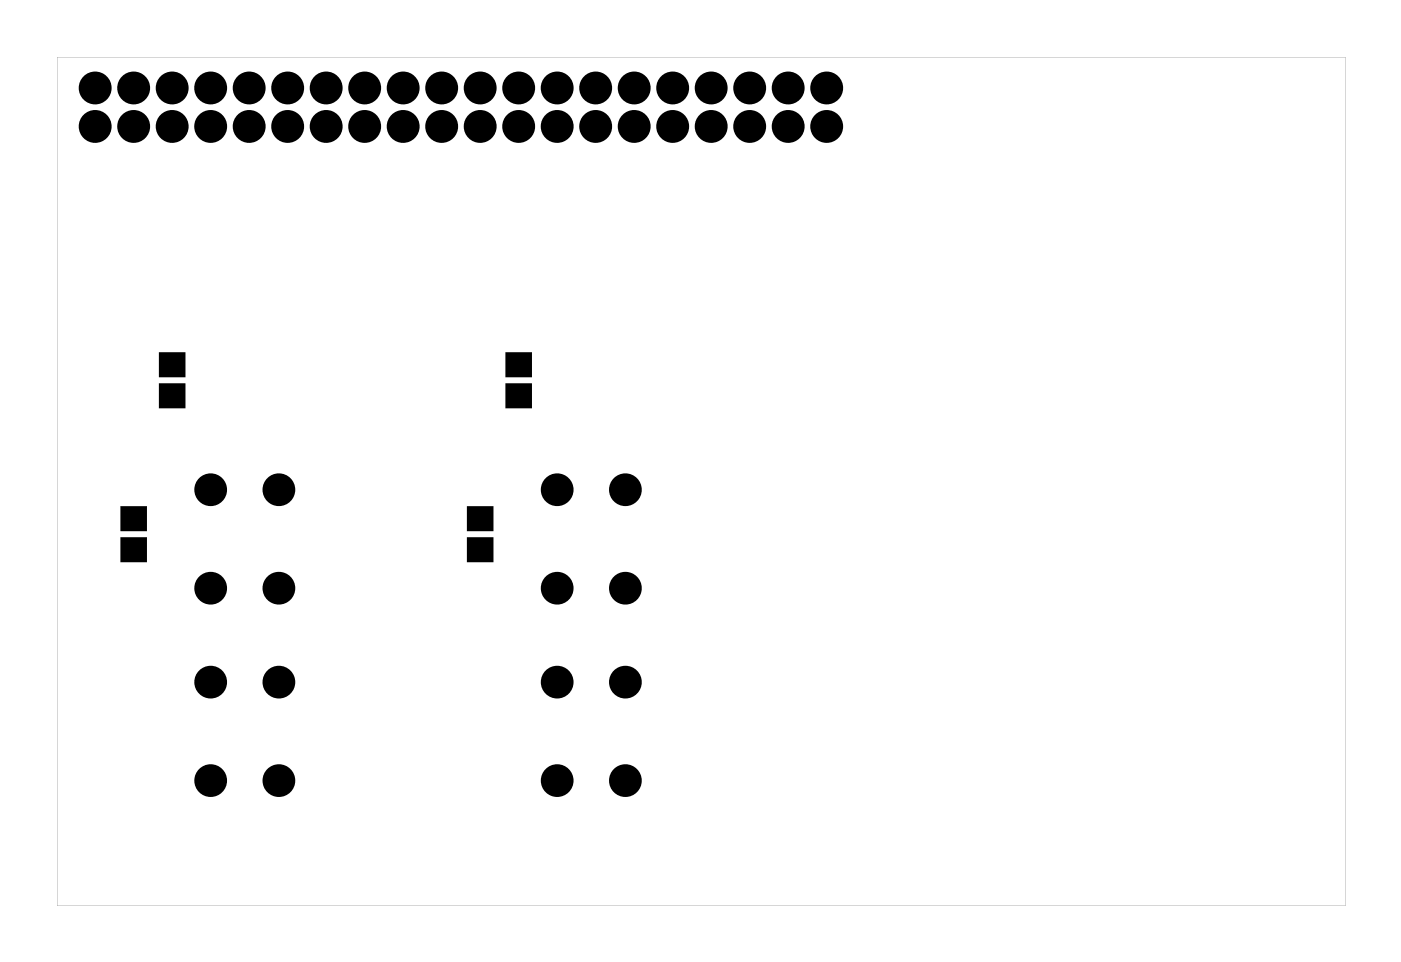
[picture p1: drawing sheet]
<svg xmlns="http://www.w3.org/2000/svg" width="92mm" height="63mm" viewBox="0 0 92 63" stroke-linecap="round" stroke-linejoin="round" font-family="sans-serif">
<g fill="#000">
<path d="M8.1 35.6h1.5v1.4h-1.5zM8.1 33.5h1.5v1.4h-1.5zM10.6 25.4h1.5v1.4h-1.5zM10.6 23.4h1.5v1.4h-1.5zM30.9 35.6h1.5v1.4h-1.5zM30.9 33.5h1.5v1.4h-1.5zM33.5 25.4h1.5v1.4h-1.5zM33.5 23.4h1.5v1.4h-1.5z"/>
<path d="M3.8 3.8v56h85v-56zM3.8 3.8h85v56h-85z"/>
</g>
<path d="M8.1 35.6h1.5v1.4h-1.5zM8.1 33.5h1.5v1.4h-1.5zM10.6 25.4h1.5v1.4h-1.5zM10.6 23.4h1.5v1.4h-1.5zM30.9 35.6h1.5v1.4h-1.5zM30.9 33.5h1.5v1.4h-1.5zM33.5 25.4h1.5v1.4h-1.5zM33.5 23.4h1.5v1.4h-1.5z" fill="none" stroke="#000" stroke-width=".25"/>
<g fill="#000">
<circle cx="6.3" cy="5.8" r=".74"/>
<circle cx="6.3" cy="8.3" r=".74"/>
<circle cx="8.8" cy="5.8" r=".74"/>
<circle cx="8.8" cy="8.3" r=".74"/>
<circle cx="11.4" cy="5.8" r=".74"/>
<circle cx="11.4" cy="8.3" r=".74"/>
<circle cx="13.9" cy="5.8" r=".74"/>
<circle cx="13.9" cy="8.3" r=".74"/>
<circle cx="16.4" cy="5.8" r=".74"/>
<circle cx="16.4" cy="8.3" r=".74"/>
<circle cx="19" cy="5.8" r=".74"/>
<circle cx="19" cy="8.3" r=".74"/>
<circle cx="21.5" cy="5.8" r=".74"/>
<circle cx="21.5" cy="8.3" r=".74"/>
<circle cx="24.1" cy="5.8" r=".74"/>
<circle cx="24.1" cy="8.3" r=".74"/>
<circle cx="26.6" cy="5.8" r=".74"/>
<circle cx="26.6" cy="8.3" r=".74"/>
<circle cx="29.1" cy="5.8" r=".74"/>
<circle cx="29.1" cy="8.3" r=".74"/>
<circle cx="31.7" cy="5.8" r=".74"/>
<circle cx="31.7" cy="8.3" r=".74"/>
<circle cx="34.2" cy="5.8" r=".74"/>
<circle cx="34.2" cy="8.3" r=".74"/>
<circle cx="36.8" cy="5.8" r=".74"/>
<circle cx="36.8" cy="8.3" r=".74"/>
<circle cx="39.3" cy="5.8" r=".74"/>
<circle cx="39.3" cy="8.3" r=".74"/>
<circle cx="41.8" cy="5.8" r=".74"/>
<circle cx="41.8" cy="8.3" r=".74"/>
<circle cx="44.4" cy="5.8" r=".74"/>
<circle cx="44.4" cy="8.3" r=".74"/>
<circle cx="46.9" cy="5.8" r=".74"/>
<circle cx="46.9" cy="8.3" r=".74"/>
<circle cx="49.5" cy="5.8" r=".74"/>
<circle cx="49.5" cy="8.3" r=".74"/>
<circle cx="52" cy="5.8" r=".74"/>
<circle cx="52" cy="8.3" r=".74"/>
<circle cx="54.5" cy="5.8" r=".74"/>
<circle cx="54.5" cy="8.3" r=".74"/>
<circle cx="13.9" cy="38.8" r=".7"/>
<circle cx="13.9" cy="32.3" r=".7"/>
<circle cx="18.4" cy="38.8" r=".7"/>
<circle cx="18.4" cy="32.3" r=".7"/>
<circle cx="36.8" cy="38.8" r=".7"/>
<circle cx="36.8" cy="32.3" r=".7"/>
<circle cx="41.3" cy="38.8" r=".7"/>
<circle cx="41.3" cy="32.3" r=".7"/>
<circle cx="13.9" cy="45" r=".7"/>
<circle cx="13.9" cy="51.5" r=".7"/>
<circle cx="18.4" cy="45" r=".7"/>
<circle cx="18.4" cy="51.5" r=".7"/>
<circle cx="36.8" cy="45" r=".7"/>
<circle cx="36.8" cy="51.5" r=".7"/>
<circle cx="41.3" cy="45" r=".7"/>
<circle cx="41.3" cy="51.5" r=".7"/>
</g>
<g fill="none" stroke="#000" stroke-width=".76" stroke-linecap="butt">
<circle cx="13.9" cy="38.8" r=".7"/>
<circle cx="13.9" cy="32.3" r=".7"/>
<circle cx="18.4" cy="38.8" r=".7"/>
<circle cx="18.4" cy="32.3" r=".7"/>
<circle cx="36.8" cy="38.8" r=".7"/>
<circle cx="36.8" cy="32.3" r=".7"/>
<circle cx="41.3" cy="38.8" r=".7"/>
<circle cx="41.3" cy="32.3" r=".7"/>
<circle cx="13.9" cy="51.5" r=".7"/>
<circle cx="13.9" cy="45" r=".7"/>
<circle cx="18.4" cy="51.5" r=".7"/>
<circle cx="18.4" cy="45" r=".7"/>
<circle cx="36.8" cy="51.5" r=".7"/>
<circle cx="36.8" cy="45" r=".7"/>
<circle cx="41.3" cy="51.5" r=".7"/>
<circle cx="41.3" cy="45" r=".7"/>
</g>
<g fill="none" stroke="#000" stroke-width=".69" stroke-linecap="butt">
<circle cx="6.3" cy="8.3" r=".74"/>
<circle cx="6.3" cy="5.8" r=".74"/>
<circle cx="8.8" cy="8.3" r=".74"/>
<circle cx="8.8" cy="5.8" r=".74"/>
<circle cx="11.4" cy="8.3" r=".74"/>
<circle cx="11.4" cy="5.8" r=".74"/>
<circle cx="13.9" cy="8.3" r=".74"/>
<circle cx="13.9" cy="5.8" r=".74"/>
<circle cx="16.4" cy="8.3" r=".74"/>
<circle cx="16.4" cy="5.8" r=".74"/>
<circle cx="19" cy="8.3" r=".74"/>
<circle cx="19" cy="5.8" r=".74"/>
<circle cx="21.5" cy="8.3" r=".74"/>
<circle cx="21.5" cy="5.8" r=".74"/>
<circle cx="24.1" cy="8.3" r=".74"/>
<circle cx="24.1" cy="5.8" r=".74"/>
<circle cx="26.6" cy="8.3" r=".74"/>
<circle cx="26.6" cy="5.8" r=".74"/>
<circle cx="29.1" cy="8.3" r=".74"/>
<circle cx="29.1" cy="5.8" r=".74"/>
<circle cx="31.7" cy="8.3" r=".74"/>
<circle cx="31.7" cy="5.8" r=".74"/>
<circle cx="34.2" cy="8.3" r=".74"/>
<circle cx="34.2" cy="5.8" r=".74"/>
<circle cx="36.8" cy="8.3" r=".74"/>
<circle cx="36.8" cy="5.8" r=".74"/>
<circle cx="39.3" cy="8.3" r=".74"/>
<circle cx="39.3" cy="5.8" r=".74"/>
<circle cx="41.8" cy="8.3" r=".74"/>
<circle cx="41.8" cy="5.8" r=".74"/>
<circle cx="44.4" cy="8.3" r=".74"/>
<circle cx="44.4" cy="5.8" r=".74"/>
<circle cx="46.9" cy="8.3" r=".74"/>
<circle cx="46.9" cy="5.8" r=".74"/>
<circle cx="49.5" cy="8.3" r=".74"/>
<circle cx="49.5" cy="5.8" r=".74"/>
<circle cx="52" cy="8.3" r=".74"/>
<circle cx="52" cy="5.8" r=".74"/>
<circle cx="54.5" cy="8.3" r=".74"/>
<circle cx="54.5" cy="5.8" r=".74"/>
</g>
</svg>
